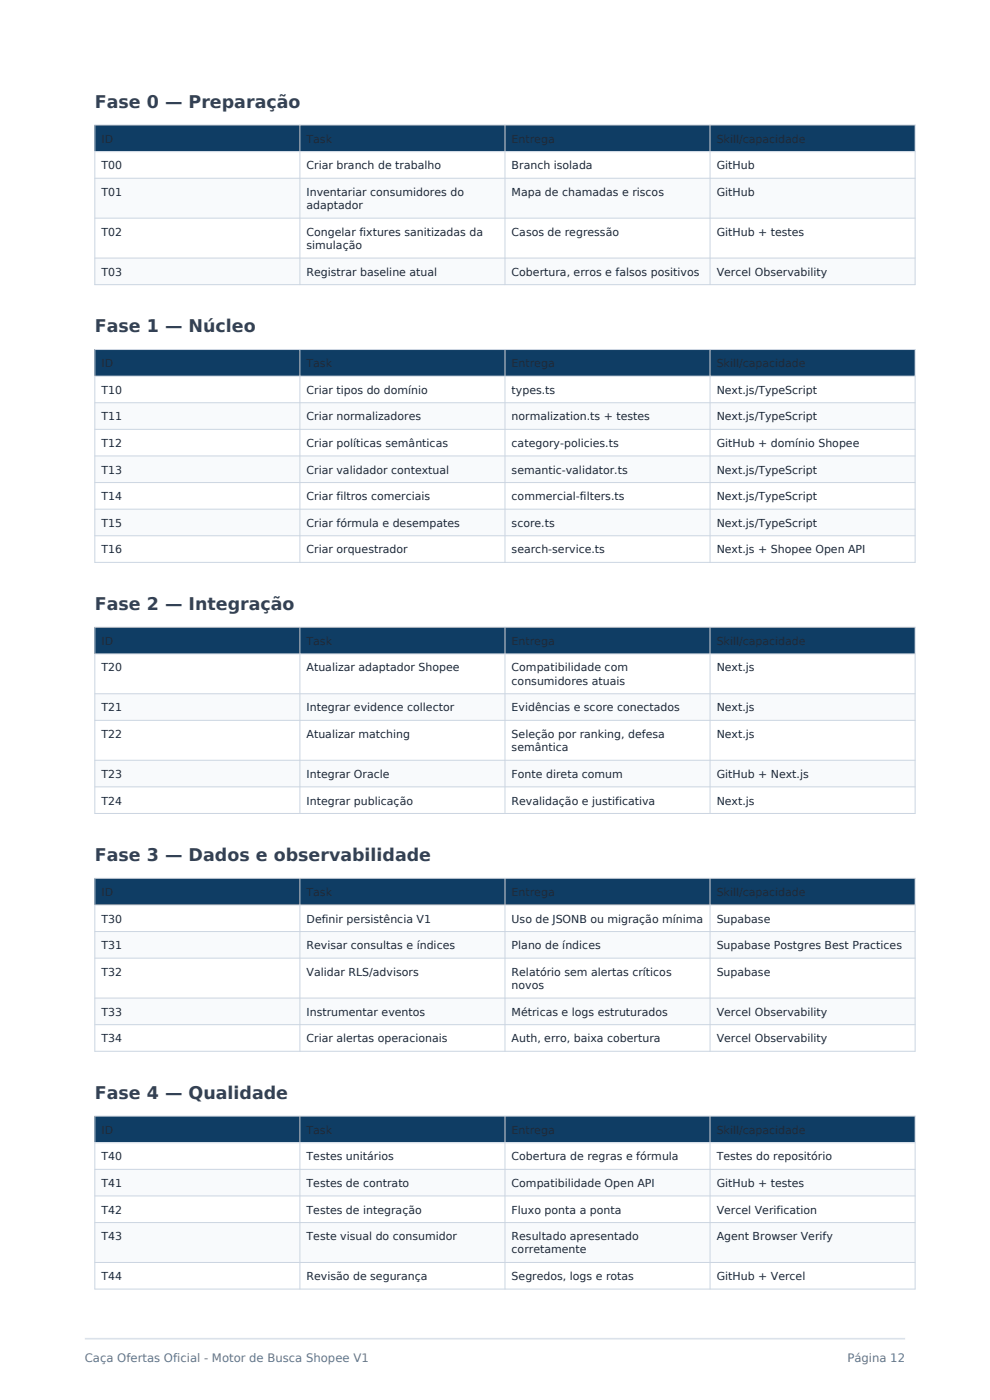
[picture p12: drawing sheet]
<svg xmlns="http://www.w3.org/2000/svg" width="210mm" height="297mm" viewBox="0 0 210 297" stroke-linecap="round" stroke-linejoin="round" font-family="sans-serif">
<defs><g id="words">
<g font-size="3.7" fill="#334155">
<text x="20.1" y="22.8">Fase 0 — Preparação</text>
<text x="20.1" y="70.4">Fase 1 — Núcleo</text>
<text x="20.1" y="129.4">Fase 2 — Integração</text>
<text x="20.1" y="182.6">Fase 3 — Dados e observabilidade</text>
<text x="20.1" y="233.1">Fase 4 — Qualidade</text>
</g>
<g font-size="2.5" fill="#64748b">
<text x="18" y="289">Caça Ofertas Oficial - Motor de Busca Shopee V1</text>
<text x="179.7" y="289">Página 12</text>
</g>
<g font-size="2.3" fill="#1f2937">
<text x="21.5" y="30.3">ID</text>
<text x="21.5" y="35.9">T00</text>
<text x="65" y="30.3">Task</text>
<text x="65" y="35.9">Criar branch de trabalho</text>
<text x="108.5" y="30.3">Entrega</text>
<text x="108.5" y="35.9">Branch isolada</text>
<text x="152" y="30.3">Skill/capacidade</text>
<text x="152" y="35.9">GitHub</text>
<text x="21.5" y="41.6">T01</text>
<text x="65" y="41.6">Inventariar consumidores do</text>
<text x="108.5" y="41.6">Mapa de chamadas e riscos</text>
<text x="152" y="41.6">GitHub</text>
<text x="65" y="44.4">adaptador</text>
<text x="21.5" y="50">T02</text>
<text x="65" y="50">Congelar fixtures sanitizadas da</text>
<text x="65" y="52.8">simulação</text>
<text x="108.5" y="50">Casos de regressão</text>
<text x="152" y="50">GitHub + testes</text>
<text x="21.5" y="58.5">T03</text>
<text x="65" y="58.5">Registrar baseline atual</text>
<text x="108.5" y="58.5">Cobertura, erros e falsos positivos</text>
<text x="152" y="58.5">Vercel Observability</text>
<text x="21.5" y="77.9">ID</text>
<text x="65" y="77.9">Task</text>
<text x="108.5" y="77.9">Entrega</text>
<text x="152" y="77.9">Skill/capacidade</text>
<text x="21.5" y="83.5">T10</text>
<text x="65" y="83.5">Criar tipos do domínio</text>
<text x="108.5" y="83.5">types.ts</text>
<text x="152" y="83.5">Next.js/TypeScript</text>
<text x="21.5" y="89.2">T11</text>
<text x="65" y="89.2">Criar normalizadores</text>
<text x="108.5" y="89.2">normalization.ts + testes</text>
<text x="152" y="89.2">Next.js/TypeScript</text>
<text x="21.5" y="94.8">T12</text>
<text x="65" y="94.8">Criar políticas semânticas</text>
<text x="108.5" y="94.8">category-policies.ts</text>
<text x="152" y="94.8">GitHub + domínio Shopee</text>
<text x="21.5" y="100.5">T13</text>
<text x="65" y="100.5">Criar validador contextual</text>
<text x="108.5" y="100.5">semantic-validator.ts</text>
<text x="152" y="100.5">Next.js/TypeScript</text>
<text x="21.5" y="106.1">T14</text>
<text x="65" y="106.1">Criar filtros comerciais</text>
<text x="108.5" y="106.1">commercial-filters.ts</text>
<text x="152" y="106.1">Next.js/TypeScript</text>
<text x="21.5" y="111.8">T15</text>
<text x="65" y="111.8">Criar fórmula e desempates</text>
<text x="108.5" y="111.8">score.ts</text>
<text x="152" y="111.8">Next.js/TypeScript</text>
<text x="21.5" y="117.4">T16</text>
<text x="65" y="117.4">Criar orquestrador</text>
<text x="108.5" y="117.4">search-service.ts</text>
<text x="152" y="117.4">Next.js + Shopee Open API</text>
<text x="21.5" y="136.8">ID</text>
<text x="65" y="136.8">Task</text>
<text x="108.5" y="136.8">Entrega</text>
<text x="152" y="136.8">Skill/capacidade</text>
<text x="21.5" y="142.4">T20</text>
<text x="65" y="142.4">Atualizar adaptador Shopee</text>
<text x="108.5" y="142.4">Compatibilidade com</text>
<text x="152" y="142.4">Next.js</text>
<text x="108.5" y="145.3">consumidores atuais</text>
<text x="21.5" y="150.9">T21</text>
<text x="65" y="150.9">Integrar evidence collector</text>
<text x="108.5" y="150.9">Evidências e score conectados</text>
<text x="152" y="150.9">Next.js</text>
<text x="21.5" y="156.6">T22</text>
<text x="65" y="156.6">Atualizar matching</text>
<text x="108.5" y="156.6">Seleção por ranking, defesa</text>
<text x="108.5" y="159.4">semântica</text>
<text x="152" y="156.6">Next.js</text>
<text x="21.5" y="165">T23</text>
<text x="65" y="165">Integrar Oracle</text>
<text x="108.5" y="165">Fonte direta comum</text>
<text x="152" y="165">GitHub + Next.js</text>
<text x="21.5" y="170.7">T24</text>
<text x="65" y="170.7">Integrar publicação</text>
<text x="108.5" y="170.7">Revalidação e justificativa</text>
<text x="152" y="170.7">Next.js</text>
<text x="21.5" y="190.1">ID</text>
<text x="65" y="190.1">Task</text>
<text x="108.5" y="190.1">Entrega</text>
<text x="152" y="190.1">Skill/capacidade</text>
<text x="21.5" y="195.7">T30</text>
<text x="65" y="195.7">Definir persistência V1</text>
<text x="108.5" y="195.7">Uso de JSONB ou migração mínima</text>
<text x="152" y="195.7">Supabase</text>
<text x="21.5" y="201.4">T31</text>
<text x="65" y="201.4">Revisar consultas e índices</text>
<text x="108.5" y="201.4">Plano de índices</text>
<text x="152" y="201.4">Supabase Postgres Best Practices</text>
<text x="21.5" y="207">T32</text>
<text x="65" y="207">Validar RLS/advisors</text>
<text x="108.5" y="207">Relatório sem alertas críticos</text>
<text x="108.5" y="209.8">novos</text>
<text x="152" y="207">Supabase</text>
<text x="21.5" y="215.5">T33</text>
<text x="65" y="215.5">Instrumentar eventos</text>
<text x="108.5" y="215.5">Métricas e logs estruturados</text>
<text x="152" y="215.5">Vercel Observability</text>
<text x="21.5" y="221.1">T34</text>
<text x="65" y="221.1">Criar alertas operacionais</text>
<text x="108.5" y="221.1">Auth, erro, baixa cobertura</text>
<text x="152" y="221.1">Vercel Observability</text>
<text x="21.5" y="240.5">ID</text>
<text x="65" y="240.5">Task</text>
<text x="108.5" y="240.5">Entrega</text>
<text x="152" y="240.5">Skill/capacidade</text>
<text x="21.5" y="246.2">T40</text>
<text x="21.5" y="251.8">T41</text>
<text x="65" y="246.2">Testes unitários</text>
<text x="65" y="251.8">Testes de contrato</text>
<text x="108.5" y="246.2">Cobertura de regras e fórmula</text>
<text x="108.5" y="251.8">Compatibilidade Open API</text>
<text x="152" y="246.2">Testes do repositório</text>
<text x="152" y="251.8">GitHub + testes</text>
<text x="21.5" y="257.5">T42</text>
<text x="65" y="257.5">Testes de integração</text>
<text x="108.5" y="257.5">Fluxo ponta a ponta</text>
<text x="152" y="257.5">Vercel Verification</text>
<text x="21.5" y="263.1">T43</text>
<text x="65" y="263.1">Teste visual do consumidor</text>
<text x="108.5" y="263.1">Resultado apresentado</text>
<text x="152" y="263.1">Agent Browser Verify</text>
<text x="108.5" y="265.9">corretamente</text>
<text x="21.5" y="271.6">T44</text>
<text x="65" y="271.6">Revisão de segurança</text>
<text x="108.5" y="271.6">Segredos, logs e rotas</text>
<text x="152" y="271.6">GitHub + Vercel</text>
</g>
</g></defs>
<path d="M18 284h174" fill="none" stroke="#dbe3ea" stroke-width=".35"/>
<path d="M20.1 26.5h174v5.7h-174z" fill-rule="evenodd" fill="#0f3d64"/>
<g fill="#fff">
<path d="M20.1 32.2h174v28.2h-174z" fill-rule="evenodd"/>
<path d="M20.1 32.2h174v5.6h-174z" fill-rule="evenodd"/>
</g>
<path d="M20.1 37.8h174v8.5h-174z" fill-rule="evenodd" fill="#f8fafc"/>
<path d="M20.1 46.3h174v8.4h-174z" fill-rule="evenodd" fill="#fff"/>
<path d="M20.1 54.7h174v5.7h-174z" fill-rule="evenodd" fill="#f8fafc"/>
<path d="M20.1 26.5h174v33.9h-174zM20.1 32.2h174M20.1 37.8h174M63.6 26.5v33.9M107.1 26.5v33.9M150.6 26.5v33.9M20.1 46.3h174M20.1 54.7h174" fill="none" stroke="#cbd5e1" stroke-width=".21"/>
<path d="M20.1 74.1h174v5.7h-174z" fill-rule="evenodd" fill="#0f3d64"/>
<g fill="#fff">
<path d="M20.1 79.8h174v39.5h-174z" fill-rule="evenodd"/>
<path d="M20.1 79.8h174v5.6h-174z" fill-rule="evenodd"/>
</g>
<path d="M20.1 85.4h174v5.7h-174z" fill-rule="evenodd" fill="#f8fafc"/>
<path d="M20.1 91.1h174v5.6h-174z" fill-rule="evenodd" fill="#fff"/>
<path d="M20.1 96.7h174v5.7h-174z" fill-rule="evenodd" fill="#f8fafc"/>
<path d="M20.1 102.4h174v5.6h-174z" fill-rule="evenodd" fill="#fff"/>
<path d="M20.1 108h174v5.7h-174z" fill-rule="evenodd" fill="#f8fafc"/>
<path d="M20.1 113.7h174v5.6h-174z" fill-rule="evenodd" fill="#fff"/>
<path d="M20.1 74.1h174v45.2h-174zM20.1 79.8h174M63.6 74.1v45.2M107.1 74.1v45.2M150.6 74.1v45.2M20.1 85.4h174M20.1 91.1h174M20.1 96.7h174M20.1 102.4h174M20.1 108h174M20.1 113.7h174" fill="none" stroke="#cbd5e1" stroke-width=".21"/>
<path d="M20.1 133.1h174v5.6h-174z" fill-rule="evenodd" fill="#0f3d64"/>
<g fill="#fff">
<path d="M20.1 138.7h174v33.9h-174z" fill-rule="evenodd"/>
<path d="M20.1 138.7h174v8.5h-174z" fill-rule="evenodd"/>
</g>
<path d="M20.1 147.2h174v5.6h-174z" fill-rule="evenodd" fill="#f8fafc"/>
<path d="M20.1 152.8h174v8.5h-174z" fill-rule="evenodd" fill="#fff"/>
<path d="M20.1 161.3h174v5.6h-174z" fill-rule="evenodd" fill="#f8fafc"/>
<path d="M20.1 166.9h174v5.7h-174z" fill-rule="evenodd" fill="#fff"/>
<path d="M20.1 133.1h174v39.5h-174zM20.1 138.7h174M63.6 133.1v39.5M107.1 133.1v39.5M150.6 133.1v39.5M20.1 147.2h174M20.1 152.8h174M20.1 161.3h174M20.1 166.9h174" fill="none" stroke="#cbd5e1" stroke-width=".21"/>
<path d="M20.1 186.3h174v5.7h-174z" fill-rule="evenodd" fill="#0f3d64"/>
<g fill="#fff">
<path d="M20.1 192h174v31h-174z" fill-rule="evenodd"/>
<path d="M20.1 192h174v5.6h-174z" fill-rule="evenodd"/>
</g>
<path d="M20.1 197.6h174v5.7h-174z" fill-rule="evenodd" fill="#f8fafc"/>
<path d="M20.1 203.3h174v8.4h-174z" fill-rule="evenodd" fill="#fff"/>
<path d="M20.1 211.7h174v5.7h-174z" fill-rule="evenodd" fill="#f8fafc"/>
<path d="M20.1 217.4h174v5.6h-174z" fill-rule="evenodd" fill="#fff"/>
<path d="M20.1 186.3h174v36.7h-174zM20.1 192h174M20.1 197.6h174M63.6 186.3v36.7M107.1 186.3v36.7M150.6 186.3v36.7M20.1 203.3h174M20.1 211.7h174M20.1 217.4h174" fill="none" stroke="#cbd5e1" stroke-width=".21"/>
<path d="M20.1 236.8h174v5.6h-174z" fill-rule="evenodd" fill="#0f3d64"/>
<g fill="#fff">
<path d="M20.1 242.4h174v31.1h-174z" fill-rule="evenodd"/>
<path d="M20.1 242.4h174v5.7h-174z" fill-rule="evenodd"/>
</g>
<path d="M20.1 248.1h174v5.6h-174z" fill-rule="evenodd" fill="#f8fafc"/>
<path d="M20.1 253.7h174v5.7h-174z" fill-rule="evenodd" fill="#fff"/>
<path d="M20.1 259.4h174v8.4h-174z" fill-rule="evenodd" fill="#f8fafc"/>
<path d="M20.1 267.8h174v5.7h-174z" fill-rule="evenodd" fill="#fff"/>
<path d="M20.1 236.8h174v36.7h-174zM63.6 236.8v36.7M107.1 236.8v36.7M150.6 236.8v36.7M20.1 242.4h174M20.1 248.1h174M20.1 253.7h174M20.1 259.4h174M20.1 267.8h174" fill="none" stroke="#cbd5e1" stroke-width=".21"/>
<use href="#words"/>
</svg>
